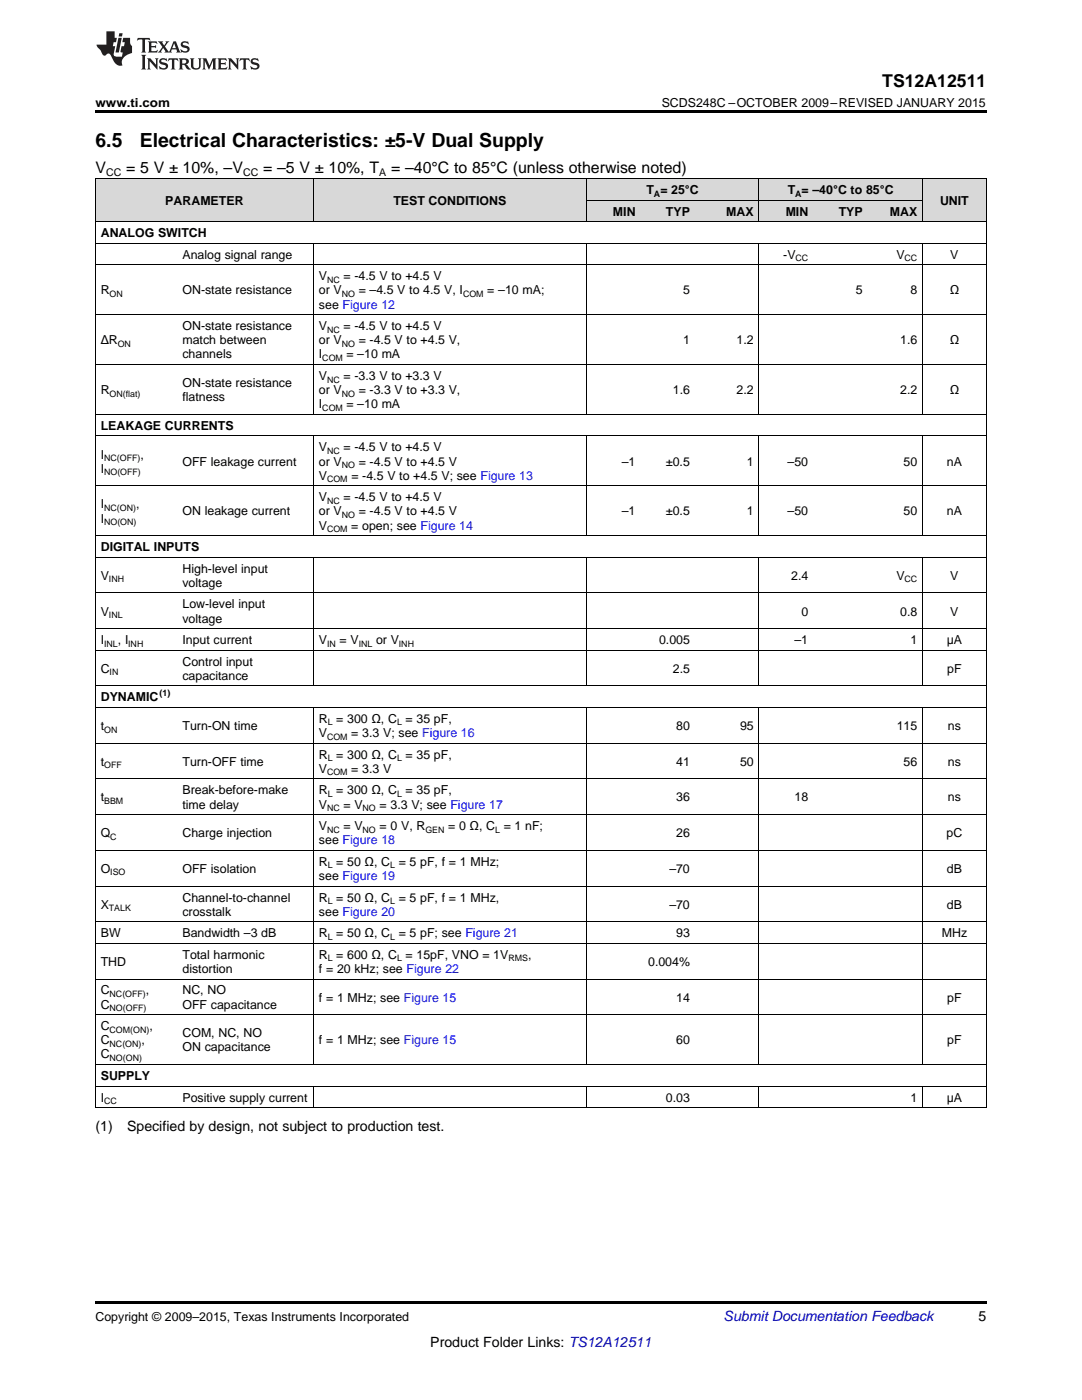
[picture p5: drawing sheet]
<svg xmlns="http://www.w3.org/2000/svg" width="216mm" height="279mm" viewBox="0 0 216 279" stroke-linecap="round" stroke-linejoin="round" font-family="sans-serif">
<defs><g id="words">
<g font-size="3.9">
<text x="19" y="29.3">6.5</text>
<text x="27.9" y="29.3">Electrical Characteristics: ±5-V Dual Supply</text>
</g>
<text font-size="3.5" x="176" y="17.3">TS12A12511</text>
<g font-size="3.2">
<text x="19" y="34.4">V</text>
<text x="25.2" y="34.4">= 5 V ± 10%, –V</text>
<text x="52.5" y="34.4">= –5 V ± 10%, T</text>
<text x="78" y="34.4">= –40°C to 85°C (unless otherwise noted)</text>
</g>
<g font-size="2.8">
<text x="19" y="225.7">(1)</text>
<text x="25.4" y="225.7">Specified by design, not subject to production test.</text>
<text x="195.3" y="263.6">5</text>
<text x="85.9" y="268.9">Product Folder Links: TS12A12511</text>
</g>
<text font-size="2.8" fill="#0000c8" x="144.4" y="263.6">Submit Documentation Feedback</text>
<g font-size="2.5">
<text x="19" y="21.4">www.ti.com</text>
<text x="132" y="21.4">SCDS248C –OCTOBER 2009–REVISED JANUARY 2015</text>
<text x="33" y="40.9">PARAMETER</text>
<text x="78.5" y="40.9">TEST CONDITIONS</text>
<text x="129" y="38.7">T = 25°C</text>
<text x="157.2" y="38.7">T = –40°C to 85°C</text>
<text x="187.6" y="40.9">UNIT</text>
<text x="20.1" y="47.3">ANALOG SWITCH</text>
<text x="122.3" y="43">MIN</text>
<text x="132.9" y="43">TYP</text>
<text x="144.9" y="43">MAX</text>
<text x="156.8" y="43">MIN</text>
<text x="167.4" y="43">TYP</text>
<text x="177.6" y="43">MAX</text>
<text x="36.4" y="51.6">Analog signal range</text>
<text x="156.3" y="51.6">-V</text>
<text x="178.9" y="51.6">V</text>
<text x="189.6" y="51.6">V</text>
<text x="20.1" y="58.8">R</text>
<text x="36.4" y="58.8">ON-state resistance</text>
<text x="63.6" y="56">V</text>
<text x="63.6" y="58.8">or V</text>
<text x="68.5" y="56">= -4.5 V to +4.5 V</text>
<text x="71.6" y="58.8">= –4.5 V to 4.5 V, I</text>
<text x="97.2" y="58.8">= –10 mA;</text>
<text x="136.3" y="58.8">5</text>
<text x="170.8" y="58.8">5</text>
<text x="181.7" y="58.8">8</text>
<text x="189.5" y="58.8">Ω</text>
<text x="36.4" y="65.9">ON-state resistance</text>
<text x="63.6" y="61.6">see Figure 12</text>
<text x="63.6" y="65.9">V</text>
<text x="68.5" y="65.9">= -4.5 V to +4.5 V</text>
<text x="20.1" y="68.7">ΔR</text>
<text x="36.4" y="68.7">match between</text>
<text x="36.4" y="71.5">channels</text>
<text x="63.6" y="68.7">or V</text>
<text x="63.6" y="71.5">I</text>
<text x="69.1" y="71.5">= –10 mA</text>
<text x="71.6" y="68.7">= -4.5 V to +4.5 V,</text>
<text x="136.3" y="68.7">1</text>
<text x="147" y="68.7">1.2</text>
<text x="179.6" y="68.7">1.6</text>
<text x="189.5" y="68.7">Ω</text>
<text x="36.4" y="77.3">ON-state resistance</text>
<text x="63.6" y="75.8">V</text>
<text x="68.5" y="75.8">= -3.3 V to +3.3 V</text>
<text x="20.1" y="78.7">R</text>
<text x="36.4" y="80.1">flatness</text>
<text x="63.6" y="78.7">or V</text>
<text x="63.6" y="81.5">I</text>
<text x="69.1" y="81.5">= –10 mA</text>
<text x="71.6" y="78.7">= -3.3 V to +3.3 V,</text>
<text x="134.3" y="78.7">1.6</text>
<text x="147" y="78.7">2.2</text>
<text x="179.6" y="78.7">2.2</text>
<text x="189.5" y="78.7">Ω</text>
<text x="20.1" y="85.8">LEAKAGE CURRENTS</text>
<text x="20.1" y="91.5">I</text>
<text x="20.1" y="94.3">I</text>
<text x="28" y="91.5">,</text>
<text x="36.4" y="92.9">OFF leakage current</text>
<text x="63.6" y="90.1">V</text>
<text x="63.6" y="92.9">or V</text>
<text x="63.6" y="95.7">V</text>
<text x="68.5" y="90.1">= -4.5 V to +4.5 V</text>
<text x="70.1" y="95.7">= -4.5 V to +4.5 V; see Figure 13</text>
<text x="71.6" y="92.9">= -4.5 V to +4.5 V</text>
<text x="124.1" y="92.9">–1</text>
<text x="132.9" y="92.9">±0.5</text>
<text x="149" y="92.9">1</text>
<text x="157.2" y="92.9">–50</text>
<text x="180.3" y="92.9">50</text>
<text x="188.9" y="92.9">nA</text>
<text x="20.1" y="101.5">I</text>
<text x="27.1" y="101.5">,</text>
<text x="63.6" y="100">V</text>
<text x="68.5" y="100">= -4.5 V to +4.5 V</text>
<text x="20.1" y="104.3">I</text>
<text x="36.4" y="102.9">ON leakage current</text>
<text x="63.6" y="102.9">or V</text>
<text x="63.6" y="105.7">V</text>
<text x="70.1" y="105.7">= open; see Figure 14</text>
<text x="71.6" y="102.9">= -4.5 V to +4.5 V</text>
<text x="124.1" y="102.9">–1</text>
<text x="132.9" y="102.9">±0.5</text>
<text x="149" y="102.9">1</text>
<text x="157.2" y="102.9">–50</text>
<text x="180.3" y="102.9">50</text>
<text x="188.9" y="102.9">nA</text>
<text x="20.1" y="110">DIGITAL INPUTS</text>
<text x="20.1" y="115.7">V</text>
<text x="36.4" y="114.3">High-level input</text>
<text x="36.4" y="117.1">voltage</text>
<text x="157.9" y="115.7">2.4</text>
<text x="178.9" y="115.7">V</text>
<text x="189.6" y="115.7">V</text>
<text x="20.1" y="122.8">V</text>
<text x="36.4" y="121.4">Low-level input</text>
<text x="36.4" y="124.2">voltage</text>
<text x="159.9" y="122.8">0</text>
<text x="179.6" y="122.8">0.8</text>
<text x="189.6" y="122.8">V</text>
<text x="20.1" y="128.6">I</text>
<text x="23.5" y="128.6">, I</text>
<text x="36.4" y="128.6">Input current</text>
<text x="63.6" y="128.6">V</text>
<text x="67.8" y="128.6">= V</text>
<text x="75" y="128.6">or V</text>
<text x="131.5" y="128.6">0.005</text>
<text x="158.5" y="128.6">–1</text>
<text x="181.7" y="128.6">1</text>
<text x="188.9" y="128.6">μA</text>
<text x="20.1" y="134.3">C</text>
<text x="36.4" y="132.9">Control input</text>
<text x="36.4" y="135.7">capacitance</text>
<text x="134.3" y="134.3">2.5</text>
<text x="189" y="134.3">pF</text>
<text x="20.1" y="140">DYNAMIC</text>
<text x="20.1" y="145.7">t</text>
<text x="36.4" y="145.7">Turn-ON time</text>
<text x="63.6" y="144.3">R = 300 Ω, C = 35 pF,</text>
<text x="63.6" y="147.1">V</text>
<text x="70.1" y="147.1">= 3.3 V; see Figure 16</text>
<text x="134.9" y="145.7">80</text>
<text x="147.7" y="145.7">95</text>
<text x="178.9" y="145.7">115</text>
<text x="189.2" y="145.7">ns</text>
<text x="20.1" y="152.8">t</text>
<text x="36.4" y="152.8">Turn-OFF time</text>
<text x="63.6" y="151.4">R = 300 Ω, C = 35 pF,</text>
<text x="63.6" y="154.2">V</text>
<text x="70.1" y="154.2">= 3.3 V</text>
<text x="134.9" y="152.8">41</text>
<text x="147.7" y="152.8">50</text>
<text x="180.3" y="152.8">56</text>
<text x="189.2" y="152.8">ns</text>
<text x="20.1" y="159.9">t</text>
<text x="36.4" y="158.5">Break-before-make</text>
<text x="36.4" y="161.4">time delay</text>
<text x="63.6" y="158.5">R = 300 Ω, C = 35 pF,</text>
<text x="63.6" y="161.4">V</text>
<text x="68.5" y="161.4">= V</text>
<text x="75.7" y="161.4">= 3.3 V; see Figure 17</text>
<text x="134.9" y="159.9">36</text>
<text x="158.5" y="159.9">18</text>
<text x="189.2" y="159.9">ns</text>
<text x="20.1" y="167.1">Q</text>
<text x="36.4" y="167.1">Charge injection</text>
<text x="63.6" y="165.7">V</text>
<text x="68.5" y="165.7">= V</text>
<text x="75.7" y="165.7">= 0 V, R</text>
<text x="89.4" y="165.7">= 0 Ω, C = 1 nF;</text>
<text x="134.9" y="167.1">26</text>
<text x="188.9" y="167.1">pC</text>
<text x="63.6" y="168.5">see Figure 18</text>
<text x="63.6" y="172.8">R = 50 Ω, C = 5 pF, f = 1 MHz;</text>
<text x="20.1" y="174.2">O</text>
<text x="36.4" y="174.2">OFF isolation</text>
<text x="36.4" y="179.9">Channel-to-channel</text>
<text x="63.6" y="175.6">see Figure 19</text>
<text x="63.6" y="179.9">R = 50 Ω, C = 5 pF, f = 1 MHz,</text>
<text x="133.6" y="174.2">–70</text>
<text x="188.9" y="174.2">dB</text>
<text x="20.1" y="181.3">X</text>
<text x="36.4" y="182.7">crosstalk</text>
<text x="63.6" y="182.7">see Figure 20</text>
<text x="133.6" y="181.3">–70</text>
<text x="188.9" y="181.3">dB</text>
<text x="20.1" y="187">BW</text>
<text x="36.4" y="187">Bandwidth –3 dB</text>
<text x="36.4" y="191.3">Total harmonic</text>
<text x="63.6" y="187">R = 50 Ω, C = 5 pF; see Figure 21</text>
<text x="63.6" y="191.3">R = 600 Ω, C = 15pF, VNO = 1V</text>
<text x="105.4" y="191.3">,</text>
<text x="134.9" y="187">93</text>
<text x="187.9" y="187">MHz</text>
<text x="20.1" y="192.8">THD</text>
<text x="36.4" y="194.2">distortion</text>
<text x="63.6" y="194.2">f = 20 kHz; see Figure 22</text>
<text x="129.3" y="192.8">0.004%</text>
<text x="20.1" y="198.5">C</text>
<text x="20.1" y="201.3">C</text>
<text x="29.1" y="198.5">,</text>
<text x="36.4" y="198.5">NC, NO</text>
<text x="36.4" y="201.3">OFF capacitance</text>
<text x="63.6" y="199.9">f = 1 MHz; see Figure 15</text>
<text x="134.9" y="199.9">14</text>
<text x="189" y="199.9">pF</text>
<text x="20.1" y="205.6">C</text>
<text x="20.1" y="208.4">C</text>
<text x="28.2" y="208.4">,</text>
<text x="29.8" y="205.6">,</text>
<text x="36.4" y="207">COM, NC, NO</text>
<text x="36.4" y="209.8">ON capacitance</text>
<text x="63.6" y="208.4">f = 1 MHz; see Figure 15</text>
<text x="134.9" y="208.4">60</text>
<text x="189" y="208.4">pF</text>
<text x="20.1" y="211.2">C</text>
<text x="20.1" y="215.5">SUPPLY</text>
<text x="20.1" y="219.9">I</text>
<text x="36.4" y="219.9">Positive supply current</text>
<text x="132.9" y="219.9">0.03</text>
<text x="181.7" y="219.9">1</text>
<text x="188.9" y="219.9">μA</text>
<text x="19" y="263.6">Copyright © 2009–2015, Texas Instruments Incorporated</text>
</g>
<g font-size="2.1">
<text x="21.2" y="35.1">CC</text>
<text x="48.5" y="35.1">CC</text>
<text x="75.7" y="35.1">A</text>
</g>
<g font-size="1.8">
<text x="130.5" y="39.2">A</text>
<text x="158.7" y="39.2">A</text>
<text x="158.7" y="52.1">CC</text>
<text x="180.5" y="52.1">CC</text>
<text x="21.9" y="59.3">ON</text>
<text x="65.3" y="56.4">NC</text>
<text x="68.2" y="59.3">NO</text>
<text x="92.4" y="59.3">COM</text>
<text x="23.5" y="69.2">ON</text>
<text x="65.3" y="66.4">NC</text>
<text x="68.2" y="69.2">NO</text>
<text x="64.3" y="72">COM</text>
<text x="65.3" y="76.3">NC</text>
<text x="21.9" y="79.2">ON(flat)</text>
<text x="64.3" y="82">COM</text>
<text x="68.2" y="79.2">NO</text>
<text x="20.8" y="92">NC(OFF)</text>
<text x="20.8" y="94.8">NO(OFF)</text>
<text x="65.3" y="90.6">NC</text>
<text x="68.2" y="93.4">NO</text>
<text x="20.8" y="102">NC(ON)</text>
<text x="65.3" y="96.2">COM</text>
<text x="65.3" y="100.5">NC</text>
<text x="20.8" y="104.8">NO(ON)</text>
<text x="65.3" y="106.2">COM</text>
<text x="68.2" y="103.4">NO</text>
<text x="21.7" y="116.2">INH</text>
<text x="180.5" y="116.2">CC</text>
<text x="21.7" y="123.3">INL</text>
<text x="20.8" y="129">INL</text>
<text x="25.6" y="129">INH</text>
<text x="65.3" y="129">IN</text>
<text x="71.6" y="129">INL</text>
<text x="79.6" y="129">INH</text>
<text x="21.9" y="134.8">IN</text>
<text x="31.8" y="139">(1)</text>
<text x="20.8" y="146.2">ON</text>
<text x="65.3" y="147.6">COM</text>
<text x="65.4" y="144.8">L</text>
<text x="79.2" y="144.8">L</text>
<text x="20.8" y="153.3">OFF</text>
<text x="65.3" y="154.7">COM</text>
<text x="65.4" y="151.9">L</text>
<text x="79.2" y="151.9">L</text>
<text x="20.8" y="160.4">BBM</text>
<text x="65.3" y="161.9">NC</text>
<text x="65.4" y="159">L</text>
<text x="72.4" y="161.9">NO</text>
<text x="79.2" y="159">L</text>
<text x="22" y="167.6">C</text>
<text x="65.3" y="166.2">NC</text>
<text x="72.4" y="166.2">NO</text>
<text x="84.9" y="166.2">GEN</text>
<text x="98.8" y="166.2">L</text>
<text x="65.4" y="173.3">L</text>
<text x="77.9" y="173.3">L</text>
<text x="22" y="174.7">ISO</text>
<text x="21.7" y="181.8">TALK</text>
<text x="65.4" y="180.4">L</text>
<text x="77.9" y="180.4">L</text>
<text x="65.4" y="187.5">L</text>
<text x="65.4" y="191.8">L</text>
<text x="77.9" y="187.5">L</text>
<text x="79.2" y="191.8">L</text>
<text x="101.5" y="191.8">RMS</text>
<text x="21.9" y="199">NC(OFF)</text>
<text x="21.9" y="201.8">NO(OFF)</text>
<text x="21.9" y="206.1">COM(ON)</text>
<text x="21.9" y="208.9">NC(ON)</text>
<text x="21.9" y="211.7">NO(ON)</text>
<text x="20.8" y="220.3">CC</text>
</g>
</g></defs>
<g fill="#d8d8d8">
<path d="M19 35.7h16.3v8.6h-16.3z"/>
<path d="M35.3 35.7h27.3v8.6h-27.3z"/>
<path d="M62.6 35.7h54.4v8.6h-54.4z"/>
<path d="M117 40h10.9v4.3h-10.9z"/>
<path d="M127.9 40h10.9v4.3h-10.9z"/>
<path d="M138.8 40h12.7v4.3h-12.7z"/>
<path d="M151.5 40h10.8v4.3h-10.8z"/>
<path d="M162.3 40h10.9v4.3h-10.9z"/>
<path d="M173.2 40h10.9v4.3h-10.9z"/>
<path d="M184.1 35.7h12.7v8.6h-12.7z"/>
<path d="M117 35.7h10.9v4.3h-10.9z"/>
<path d="M127.9 35.7h10.9v4.3h-10.9z"/>
<path d="M138.8 35.7h12.7v4.3h-12.7z"/>
<path d="M151.5 35.7h10.8v4.3h-10.8z"/>
<path d="M162.3 35.7h10.9v4.3h-10.9z"/>
<path d="M173.2 35.7h10.9v4.3h-10.9z"/>
</g>
<path d="M19 22h177.8v.5h-177.8zM19 221.1h.2zM127.8 221.1h.1zM138.7 221.1h.1zM151.4 221.1h.1zM162.2 221.1h.1zM173.1 221.1h.1zM184 221.1h.1zM196.7 221.1h.1zM19 259.7h177.8v.5h-177.8z" fill="#000"/>
<g fill="none" stroke="#000" stroke-width=".2">
<path d="M19 35.6h177.8M19.1 35.7v185.4M62.5 35.7v8.6M117 35.7v8.6M117 40h67.1M151.4 35.7v8.6M184.1 35.7v8.6M196.8 35.7v185.4M19 52.9h177.8M19 48.6h177.8M19 44.3h177.8M62.5 48.6v34.2"/>
<path d="M117 48.6v34.2M151.4 48.6v34.2M184.1 48.6v34.2M19 72.8h177.8M19 62.8h177.8M19 97h177.8M19 87h177.8M19 82.7h177.8M62.5 87v20M117 87v20M151.4 87v20M184.1 87v20"/>
<path d="M19 118.3h177.8M19 111.2h177.8M19 106.9h177.8M62.5 111.2v25.7M117 111.2v25.7M151.4 111.2v25.7M184.1 111.2v25.7M19 136.9h177.8M19 129.8h177.8M19 125.5h177.8M19 155.5h177.8M19 148.3h177.8"/>
<path d="M19 141.2h177.8M62.5 141.2v71.3M117 141.2v71.3M151.4 141.2v71.3M184.1 141.2v71.3M19 176.8h177.8M19 169.7h177.8M19 162.6h177.8M19 195.4h177.8M19 188.3h177.8M19 184h177.8M19 216.8h177.8"/>
<path d="M19 212.5h177.8M19 202.5h177.8M62.5 216.8v4.3M117 216.8v4.3M151.4 216.8v4.3M184.1 216.8v4.3M19 221.1h177.8"/>
</g>
<g fill="#231f20">
<path d="M27.5 7.6l-.1 .5 .4-.2h.6v.1v2.1l-.2 .4h1l-.3-.4v-2.1l.1-.1h.5l.5 .2-.2-.5zM29.5 8.3l.2 .3v1.5l-.2 .4h1.8l.2-.6a1.04 1.04 0 0 1-1.3 .2v-.7h.6l.3 .2v-.6l-.3 .2h-.6v-.6l.8-.1 .4 .3-.2-.5zM31.5 8.3l.9 1.1-.9 1.1h.8l-.2-.2 .5-.7 .4 .7-.2 .2h1.5l-.1-.2 .1-.4h.9l.1 .4-.2 .2h1l-.3-.3-.7-1.9h-.5l-.9 2-.8-1 .9-1h-.8l.1 .3-.3 .5-.4-.6 .2-.2zM34.7 8.6l.4 1h-.7zM36.3 8.4a.63 .63 0 0 0-.2 .7 .63 .63 0 0 0 .6 .4l.6 .2 .1 .2a.75 .75 0 0 1-.7 .4 .75 .75 0 0 1-.6-.5l.1 .7 .1-.1a1.11 1.11 0 0 0 1.5-.6 1.13 1.13 0 0 0-1.2-.8l-.1-.4a1.04 1.04 0 0 1 1.2 .2l-.2-.5-.1 .1-.5-.2zM28.2 10.9l.2 .4v2.2l-.2 .4h1l-.3-.4v-2.2l.3-.4zM29.3 11.6l.3 .4v1.5l-.3 .4h.8l-.2-.4v-1.3l1.5 1.7v-1.9l.2-.4h-.7l.2 .4v.9l-1.1-1.3zM32 11.8a.62 .62 0 0 0-.2 .7 .62 .62 0 0 0 .6 .4l.6 .1 .1 .3a.76 .76 0 0 1-.7 .3 .76 .76 0 0 1-.6-.4l.1 .7 .1-.1a1.11 1.11 0 0 0 1.5-.6 1.13 1.13 0 0 0-1.2-.8l-.1-.4a1.04 1.04 0 0 1 1.2 .2l-.2-.6-.1 .1-.5-.1zM33.7 11.6l-.2 .6a.61 .61 0 0 1 .8-.3v1.6l-.2 .4h.9l-.2-.4v-1.6a.63 .63 0 0 1 .8 .3l-.2-.6zM35.6 11.6l.3 .4v1.5l-.3 .4h1l-.2-.2v-.8l.5 .2a.76 .76 0 0 0 1.2 .7l-1-1a.58 .58 0 0 0 .6-.5 .58 .58 0 0 0-.5-.6zM36.4 11.9h.1a.45 .45 0 0 1 .5 .1 .45 .45 0 0 1 .1 .5l-.7 .2zM37.9 11.6l.2 .2a2.17 2.17 0 0 0 .3 1.9 .99 .99 0 0 0 1.6-.6v-1.1l.2-.4h-.7l.2 .2a1.92 1.92 0 0 1-.2 1.8 .6 .6 0 0 1-.9-.5v-1.1l.2-.4zM40.4 11.6l.2 .4v1.5l-.2 .4h.7l-.2-.4v-1.4l.8 1.8 .8-1.8v1.4l-.2 .4h.9l-.2-.4v-1.5l.2-.4h-.8l-.6 1.5-.6-1.5zM43.4 11.6l.2 .4v1.5l-.2 .4h1.8l.2-.6a1.04 1.04 0 0 1-1.3 .1v-.6h.5l.4 .2v-.6l-.4 .2h-.5v-.7h.8l.3 .3-.1-.6zM45.5 11.6l.2 .4v1.5l-.2 .4h.7l-.2-.4v-1.3l1.5 1.7v-1.9l.2-.4h-.7l.2 .4v.9l-1.1-1.3zM47.9 11.6l-.1 .6a.61 .61 0 0 1 .8-.3v1.6l-.3 .4h1l-.3-.4 .1-1.6a.63 .63 0 0 1 .7 .3l-.1-.6zM50.2 11.8a.62 .62 0 0 0-.2 .7 .62 .62 0 0 0 .6 .4l.6 .1 .2 .3a.76 .76 0 0 1-.8 .3 .76 .76 0 0 1-.6-.4l.1 .7 .2-.1a1.11 1.11 0 0 0 1.5-.6 1.13 1.13 0 0 0-1.3-.8l-.1-.4a1.04 1.04 0 0 1 1.2 .2l-.1-.6-.2 .1-.5-.1z"/>
<path d="M21.2 6.3v2.6h-1.9l.1 .4 .7 .9a.91 .91 0 0 0 1 .8 .56 .56 0 0 1 .5-.3 .56 .56 0 0 1 .5 .3l.4 .8a1.53 1.53 0 0 0 1.9 1.2 1.54 1.54 0 0 1 1-2.1l.9-.3v-1.4a1.52 1.52 0 0 1-.3-1.6h-1.4l-.2 .8h.5l-.2 .8h-.4l-.2 1v.2l.4 .1-.2 .8a1.93 1.93 0 0 1-1.6-.3l.3-1.8h-.5l.2-.8h.4l.2-.8h-.4v-1.3zM23.6 7.6l-.6 2.9h.7l.6-2.9zM23.8 6.6l-.1 .7h.6l.2-.7z"/>
</g>
<use href="#words"/>
</svg>
